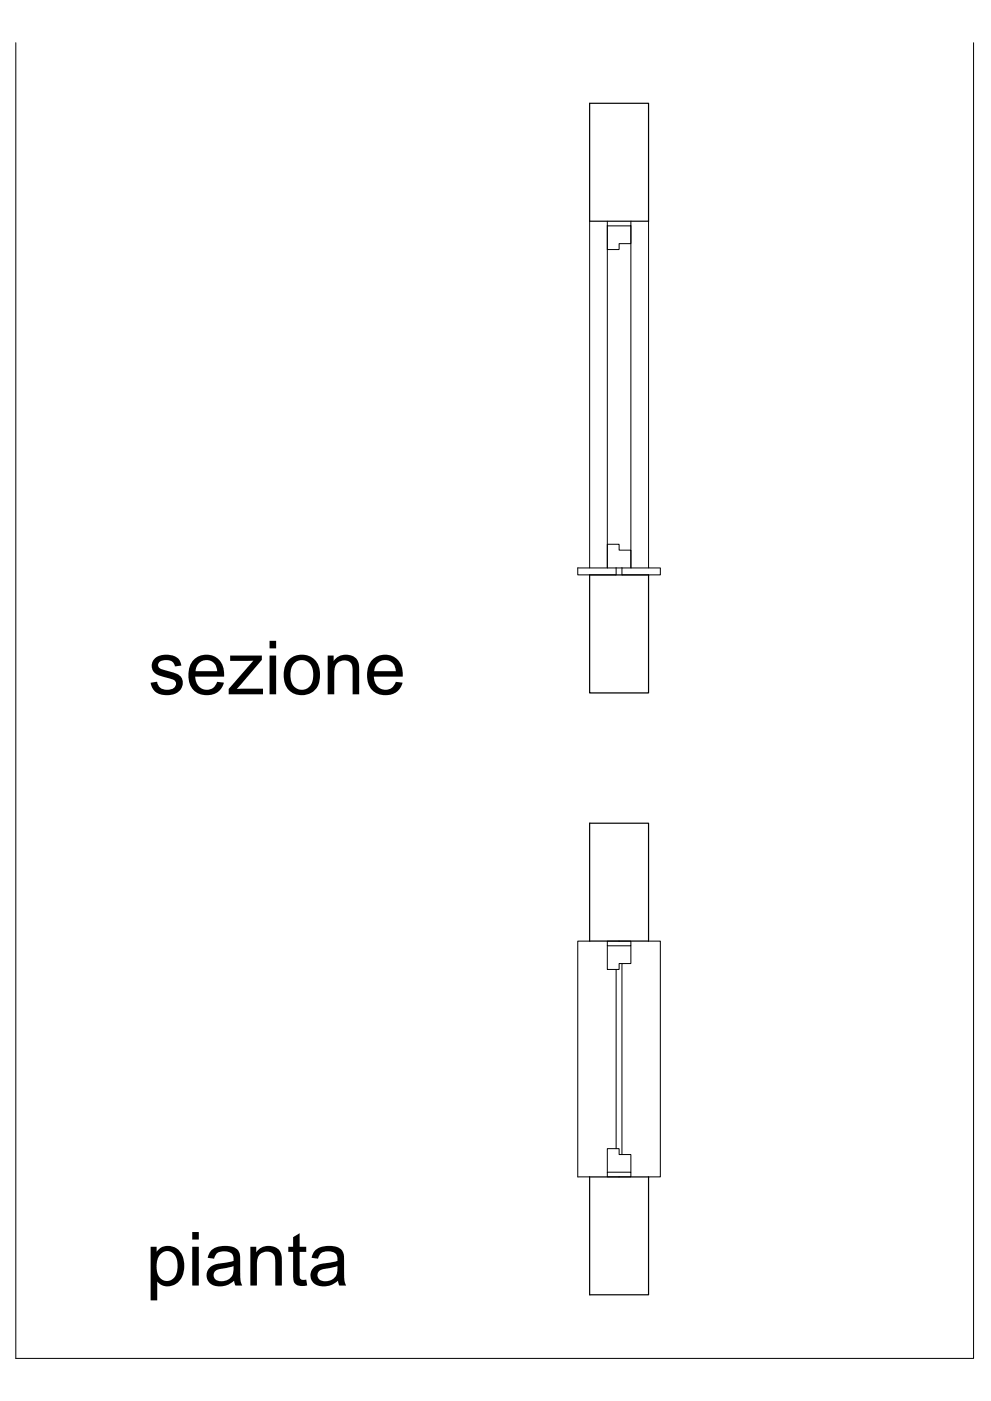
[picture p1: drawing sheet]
<svg xmlns="http://www.w3.org/2000/svg" width="420mm" height="594mm" viewBox="0 0 420 594" stroke-linecap="round" stroke-linejoin="round" font-family="sans-serif">
<defs><g id="words">
<g font-size="31.7">
<text x="62.9" y="294.4">sezione</text>
<text x="61.8" y="545.1">pianta</text>
</g>
</g></defs>
<!-- layer: muri -->
<path d="M250 43.8h25v50h-25zM250 243.8h25v50h-25zM250 349.1h25v50h-25zM250 499.1h25v49.9h-25z" fill="none" stroke="#000" stroke-width=".51"/>
<!-- layer: proiez -->
<path d="M250 93.8v147M257.5 95.8v145M267.5 95.8v145M275 93.8v147M261.2 240.8h2.5M250 399.1h-5v100h5M275 399.1h5v100h-5M261.2 411.1v76M263.7 408.6v81" fill="none" stroke="#000" stroke-width=".42"/>
<!-- layer: lastra marm -->
<path d="M257.5 95.8v10h5v-2.5h5v-7.5M245 240.8h16.2v3h-16.2zM257.5 240.8v-10h5v2.5h5v7.5M263.7 240.8h16.3v3h-16.3zM257.5 401.1v10h5v-2.5h5v-7.5M257.5 497.1v-10h5v2.5h5v7.5" fill="none" stroke="#000" stroke-width=".42"/>
<!-- layer: controtel -->
<path d="M257.5 93.8v2h10v-2M257.5 399.1h10v2h-10zM257.5 497.1h10v2h-10z" fill="none" stroke="#000" stroke-width=".42"/>
<!-- layer: 0 -->
<path d="M6.7 18.1v557.9h406.1v-557.9" fill="none" stroke="#000" stroke-width=".42"/>
<use href="#words"/>
</svg>
